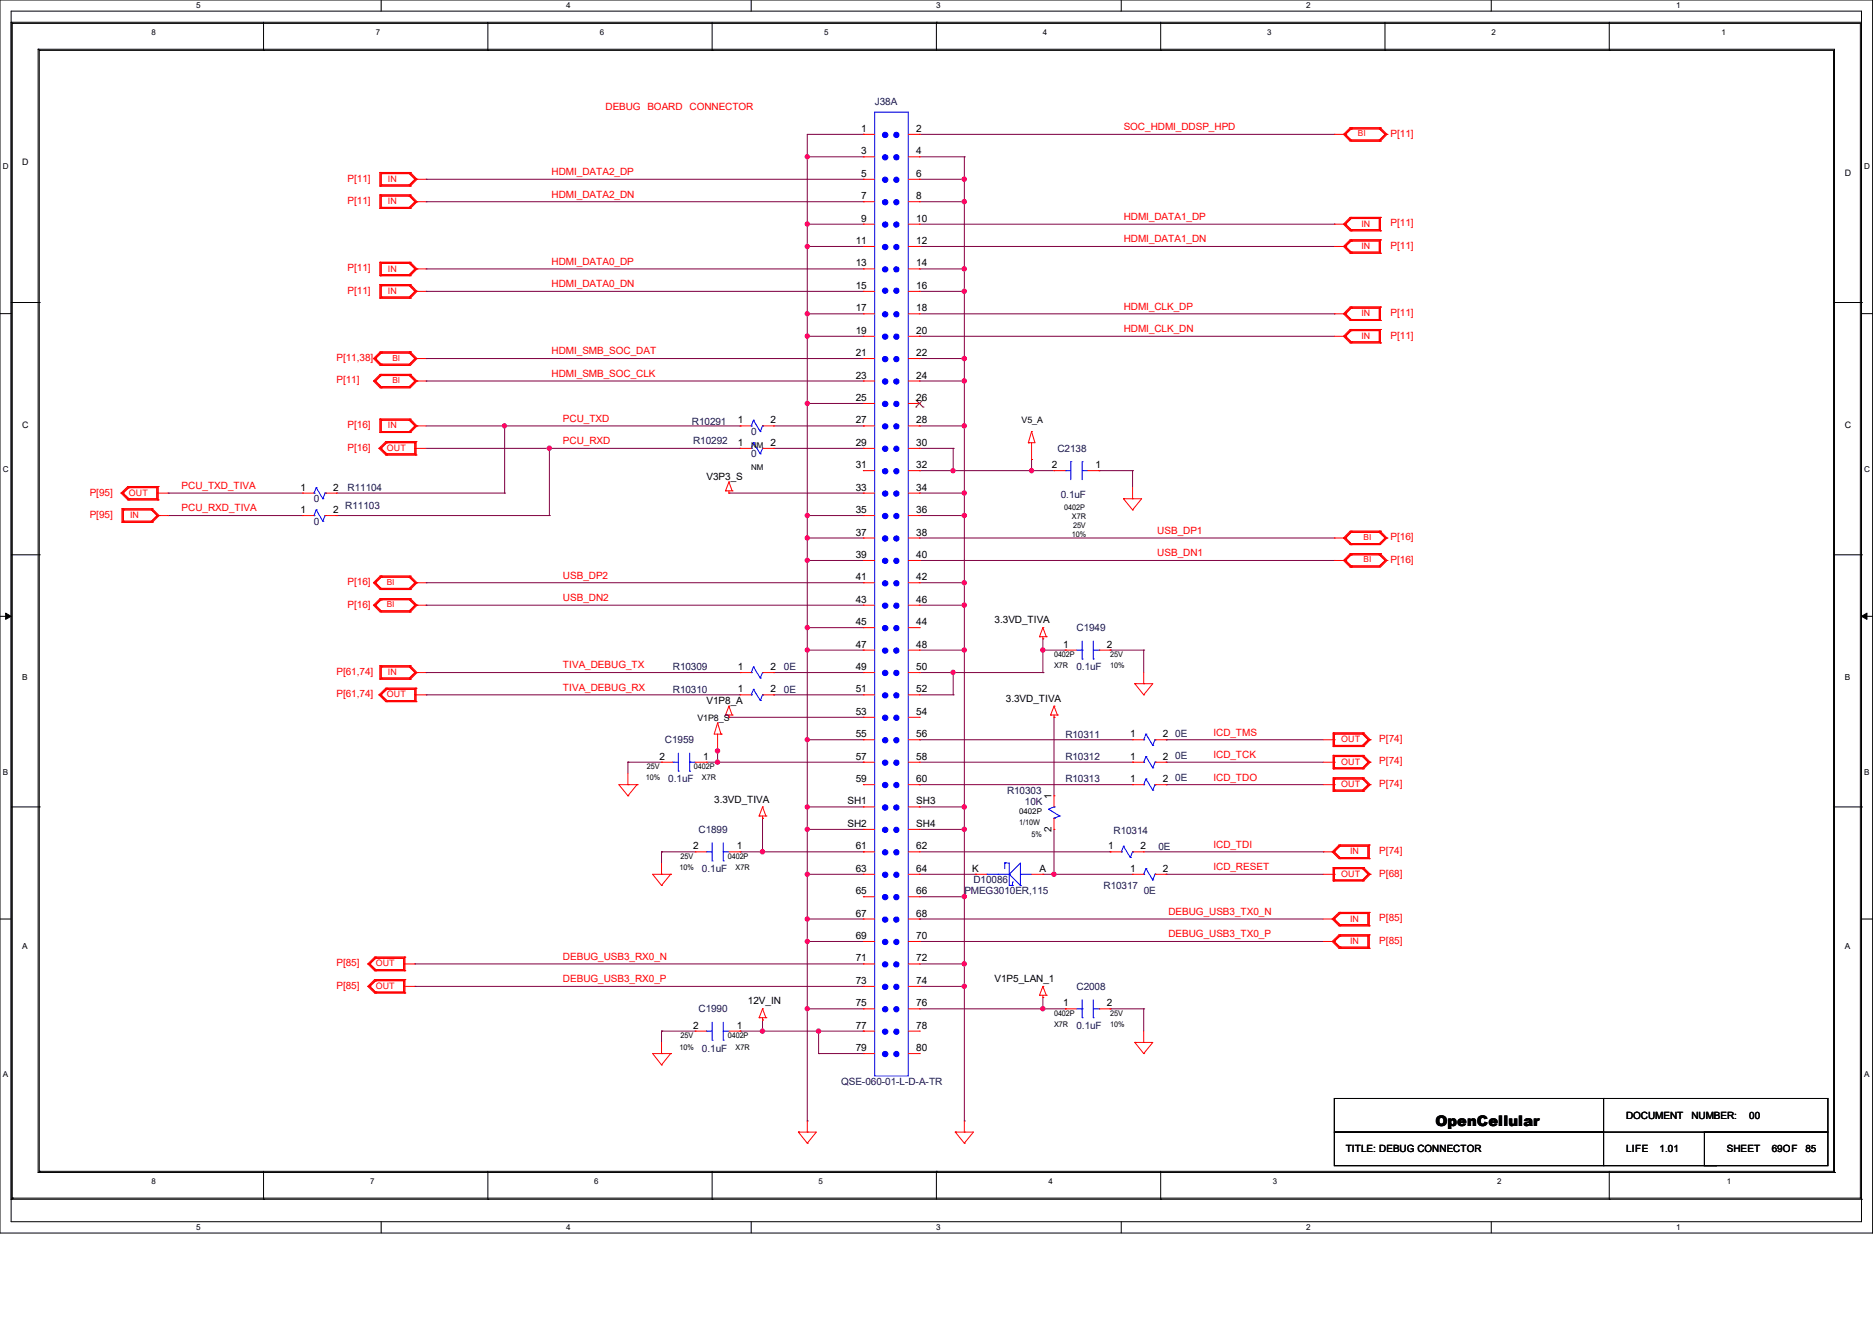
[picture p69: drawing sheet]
<svg xmlns="http://www.w3.org/2000/svg" width="420mm" height="297mm" viewBox="0 0 420 297" stroke-linecap="round" stroke-linejoin="round" font-family="sans-serif">
<defs><g id="words">
<text font-size="3.3" x="321.9" y="252.5">OpenCellular</text>
<g font-size="2.2" fill="#000080">
<text x="196.1" y="23.6">J38A</text>
<text x="155.2" y="95.3">R10291</text>
<text x="155.4" y="99.6">R10292</text>
<text x="168.4" y="97.6">0</text>
<text x="237.1" y="101.3">C2138</text>
<text x="168.4" y="102.6">0</text>
<text x="70.4" y="112.6">0</text>
<text x="77.9" y="110.2">R11104</text>
<text x="237.9" y="111.6">0.1uF</text>
<text x="70.4" y="117.7">0</text>
<text x="77.4" y="114.2">R11103</text>
<text x="241.4" y="141.6">C1949</text>
<text x="150.9" y="150.4">R10309</text>
<text x="150.9" y="155.4">R10310</text>
<text x="175.8" y="150.4">0E</text>
<text x="175.8" y="155.4">0E</text>
<text x="241.4" y="150.4">0.1uF</text>
<text x="149.1" y="166.7">C1959</text>
<text x="238.9" y="165.5">R10311</text>
<text x="263.5" y="165.2">0E</text>
<text x="238.9" y="170.5">R10312</text>
<text x="263.5" y="170.2">0E</text>
<text x="149.9" y="175.5">0.1uF</text>
<text x="225.8" y="178.1">R10303</text>
<text x="238.9" y="175.5">R10313</text>
<text x="263.5" y="175.3">0E</text>
<text x="229.8" y="180.6">10K</text>
<text x="156.6" y="186.9">C1899</text>
<text x="249.7" y="187.1">R10314</text>
<text x="259.8" y="190.6">0E</text>
<text x="157.4" y="195.6">0.1uF</text>
<text x="216.2" y="200.7">PMEG3010ER,115</text>
<text x="218.3" y="198.2">D10086</text>
<text x="247.4" y="199.4">R10317</text>
<text x="256.5" y="200.7">0E</text>
<text x="156.6" y="227.1">C1990</text>
<text x="241.4" y="222">C2008</text>
<text x="241.4" y="230.8">0.1uF</text>
<text x="157.4" y="235.9">0.1uF</text>
<text x="188.6" y="243.4">QSE-060-01-L-D-A-TR</text>
</g>
<g font-size="2.2" fill="#f00">
<text x="135.8" y="24.6">DEBUG BOARD CONNECTOR</text>
<text x="252" y="29.2">SOC_HDMI_DDSP_HPD</text>
<text x="311.8" y="30.7">P[11]</text>
<text x="77.9" y="40.7">P[11]</text>
<text x="123.7" y="39.3">HDMI_DATA2_DP</text>
<text x="77.9" y="45.8">P[11]</text>
<text x="123.7" y="44.3">HDMI_DATA2_DN</text>
<text x="252" y="49.4">HDMI_DATA1_DP</text>
<text x="311.8" y="50.8">P[11]</text>
<text x="123.7" y="59.4">HDMI_DATA0_DP</text>
<text x="252" y="54.4">HDMI_DATA1_DN</text>
<text x="311.8" y="55.8">P[11]</text>
<text x="77.9" y="60.9">P[11]</text>
<text x="77.9" y="65.9">P[11]</text>
<text x="123.7" y="64.4">HDMI_DATA0_DN</text>
<text x="252" y="69.5">HDMI_CLK_DP</text>
<text x="311.8" y="70.9">P[11]</text>
<text x="252" y="74.5">HDMI_CLK_DN</text>
<text x="311.8" y="75.9">P[11]</text>
<text x="75.4" y="81">P[11,38]</text>
<text x="123.7" y="79.5">HDMI_SMB_SOC_DAT</text>
<text x="75.4" y="86">P[11]</text>
<text x="123.7" y="84.5">HDMI_SMB_SOC_CLK</text>
<text x="126.2" y="94.6">PCU_TXD</text>
<text x="77.9" y="101.1">P[16]</text>
<text x="77.9" y="96.1">P[16]</text>
<text x="126.2" y="99.7">PCU_RXD</text>
<text x="20.1" y="111.2">P[95]</text>
<text x="40.7" y="109.7">PCU_TXD_TIVA</text>
<text x="20.1" y="116.2">P[95]</text>
<text x="40.7" y="114.7">PCU_RXD_TIVA</text>
<text x="259.5" y="119.8">USB_DP1</text>
<text x="259.5" y="124.8">USB_DN1</text>
<text x="311.8" y="121.2">P[16]</text>
<text x="77.9" y="131.3">P[16]</text>
<text x="126.2" y="129.8">USB_DP2</text>
<text x="311.8" y="126.2">P[16]</text>
<text x="77.9" y="136.3">P[16]</text>
<text x="126.2" y="134.8">USB_DN2</text>
<text x="126.2" y="149.9">TIVA_DEBUG_TX</text>
<text x="75.4" y="151.4">P[61,74]</text>
<text x="126.2" y="154.9">TIVA_DEBUG_RX</text>
<text x="75.4" y="156.4">P[61,74]</text>
<text x="272.1" y="165">ICD_TMS</text>
<text x="309.3" y="166.5">P[74]</text>
<text x="272.1" y="170.1">ICD_TCK</text>
<text x="309.3" y="171.5">P[74]</text>
<text x="272.1" y="175.1">ICD_TDO</text>
<text x="309.3" y="176.5">P[74]</text>
<text x="272.1" y="190.2">ICD_TDI</text>
<text x="309.3" y="191.6">P[74]</text>
<text x="272.1" y="195.2">ICD_RESET</text>
<text x="309.3" y="196.6">P[68]</text>
<text x="262" y="205.2">DEBUG_USB3_TX0_N</text>
<text x="309.3" y="206.7">P[85]</text>
<text x="126.2" y="215.3">DEBUG_USB3_RX0_N</text>
<text x="262" y="210.3">DEBUG_USB3_TX0_P</text>
<text x="309.3" y="211.8">P[85]</text>
<text x="75.4" y="216.7">P[85]</text>
<text x="75.4" y="221.8">P[85]</text>
<text x="126.2" y="220.3">DEBUG_USB3_RX0_P</text>
</g>
<g font-size="2.2">
<text x="193.1" y="29.6">1</text>
<text x="205.4" y="29.6">2</text>
<text x="193.1" y="34.6">3</text>
<text x="205.4" y="34.6">4</text>
<text x="193.1" y="39.7">5</text>
<text x="205.4" y="39.7">6</text>
<text x="193.1" y="44.7">7</text>
<text x="205.4" y="44.7">8</text>
<text x="193.1" y="49.7">9</text>
<text x="205.4" y="49.7">10</text>
<text x="191.9" y="54.7">11</text>
<text x="191.9" y="59.8">13</text>
<text x="205.4" y="54.7">12</text>
<text x="205.4" y="59.8">14</text>
<text x="191.9" y="64.8">15</text>
<text x="205.4" y="64.8">16</text>
<text x="191.9" y="69.9">17</text>
<text x="205.4" y="69.9">18</text>
<text x="191.9" y="74.9">19</text>
<text x="205.4" y="74.9">20</text>
<text x="191.9" y="79.9">21</text>
<text x="205.4" y="79.9">22</text>
<text x="191.9" y="84.9">23</text>
<text x="191.9" y="90">25</text>
<text x="205.4" y="84.9">24</text>
<text x="205.4" y="90">26</text>
<text x="165.4" y="95">1</text>
<text x="172.8" y="95">2</text>
<text x="191.9" y="95">27</text>
<text x="205.4" y="95">28</text>
<text x="165.4" y="100">1</text>
<text x="172.8" y="100">2</text>
<text x="191.9" y="100">29</text>
<text x="205.4" y="100">30</text>
<text x="158.4" y="107.6">V3P3_S</text>
<text x="191.9" y="105">31</text>
<text x="205.4" y="105">32</text>
<text x="235.9" y="105">2</text>
<text x="245.7" y="105">1</text>
<text x="67.4" y="110.1">1</text>
<text x="74.7" y="110.1">2</text>
<text x="191.9" y="110.1">33</text>
<text x="205.4" y="110.1">34</text>
<text x="67.4" y="115.1">1</text>
<text x="74.7" y="115.1">2</text>
<text x="191.9" y="115.1">35</text>
<text x="205.4" y="115.1">36</text>
<text x="191.9" y="120.1">37</text>
<text x="191.9" y="125.2">39</text>
<text x="205.4" y="120.1">38</text>
<text x="205.4" y="125.2">40</text>
<text x="191.9" y="130.2">41</text>
<text x="205.4" y="130.2">42</text>
<text x="191.9" y="135.2">43</text>
<text x="205.4" y="135.2">46</text>
<text x="191.9" y="140.3">45</text>
<text x="205.4" y="140.3">44</text>
<text x="223" y="139.8">3.3VD_TIVA</text>
<text x="191.9" y="145.3">47</text>
<text x="205.4" y="145.3">48</text>
<text x="238.4" y="145.3">1</text>
<text x="248.2" y="145.3">2</text>
<text x="165.4" y="150.3">1</text>
<text x="165.4" y="155.3">1</text>
<text x="172.8" y="150.3">2</text>
<text x="172.8" y="155.3">2</text>
<text x="191.9" y="150.3">49</text>
<text x="191.9" y="155.3">51</text>
<text x="205.4" y="150.3">50</text>
<text x="205.4" y="155.3">52</text>
<text x="158.4" y="157.9">V1P8_A</text>
<text x="191.9" y="160.4">53</text>
<text x="205.4" y="160.4">54</text>
<text x="225.6" y="157.4">3.3VD_TIVA</text>
<text x="191.9" y="165.4">55</text>
<text x="205.4" y="165.4">56</text>
<text x="253.4" y="165.4">1</text>
<text x="260.8" y="165.4">2</text>
<text x="147.9" y="170.4">2</text>
<text x="157.6" y="170.4">1</text>
<text x="191.9" y="170.4">57</text>
<text x="205.4" y="170.4">58</text>
<text x="253.4" y="170.4">1</text>
<text x="260.8" y="170.4">2</text>
<text x="191.9" y="175.5">59</text>
<text x="205.4" y="175.5">60</text>
<text x="235.8" y="179.2" transform="rotate(-90 235.8 179.2)">1</text>
<text x="253.4" y="175.5">1</text>
<text x="260.8" y="175.5">2</text>
<text x="160.1" y="180">3.3VD_TIVA</text>
<text x="190" y="180.5">SH1</text>
<text x="190" y="185.5">SH2</text>
<text x="205.4" y="180.5">SH3</text>
<text x="205.4" y="185.5">SH4</text>
<text x="155.4" y="190.5">2</text>
<text x="165.2" y="190.5">1</text>
<text x="191.9" y="190.5">61</text>
<text x="205.4" y="190.5">62</text>
<text x="235.8" y="186.6" transform="rotate(-90 235.8 186.6)">2</text>
<text x="248.5" y="190.5">1</text>
<text x="255.7" y="190.5">2</text>
<text x="191.9" y="195.6">63</text>
<text x="205.4" y="195.6">64</text>
<text x="218" y="195.6">K</text>
<text x="233.1" y="195.6">A</text>
<text x="253.4" y="195.6">1</text>
<text x="260.8" y="195.6">2</text>
<text x="191.9" y="200.6">65</text>
<text x="205.4" y="200.6">66</text>
<text x="191.9" y="205.6">67</text>
<text x="205.4" y="205.6">68</text>
<text x="191.9" y="210.7">69</text>
<text x="191.9" y="215.7">71</text>
<text x="205.4" y="210.7">70</text>
<text x="205.4" y="215.7">72</text>
<text x="191.9" y="220.7">73</text>
<text x="205.4" y="220.7">74</text>
<text x="223" y="220.3">V1P5_LAN_1</text>
<text x="167.7" y="225.3">12V_IN</text>
<text x="191.9" y="225.8">75</text>
<text x="205.4" y="225.8">76</text>
<text x="238.4" y="225.8">1</text>
<text x="248.2" y="225.8">2</text>
<text x="155.4" y="230.8">2</text>
<text x="165.2" y="230.8">1</text>
<text x="191.9" y="230.8">77</text>
<text x="205.4" y="230.8">78</text>
<text x="191.9" y="235.8">79</text>
<text x="205.4" y="235.8">80</text>
<text x="364.6" y="251">DOCUMENT</text>
<text x="379.3" y="251">NUMBER:</text>
<text x="392.3" y="251">00</text>
<text x="301.8" y="258.5">TITLE: DEBUG CONNECTOR</text>
<text x="364.6" y="258.5">LIFE</text>
<text x="372.1" y="258.5">1.01</text>
<text x="387.2" y="258.5">SHEET</text>
<text x="397.3" y="258.5">69OF</text>
<text x="404.8" y="258.5">85</text>
</g>
<g font-size="2">
<text x="5" y="37">D</text>
<text x="413.6" y="39.5">D</text>
<text x="229.1" y="94.8">V5_A</text>
<text x="5" y="96.1">C</text>
<text x="413.6" y="96.1">C</text>
<text x="156.4" y="161.7">V1P8_S</text>
</g>
<g font-size="2" fill="#f00">
<text x="87" y="40.8">IN</text>
<text x="87" y="45.8">IN</text>
<text x="305.3" y="50.8">IN</text>
<text x="305.3" y="55.9">IN</text>
<text x="87" y="60.9">IN</text>
<text x="87" y="65.9">IN</text>
<text x="305.3" y="71">IN</text>
<text x="305.3" y="76">IN</text>
<text x="86.7" y="101.1">OUT</text>
<text x="87" y="96.1">IN</text>
<text x="28.9" y="111.2">OUT</text>
<text x="29.2" y="116.2">IN</text>
<text x="87" y="151.4">IN</text>
<text x="86.7" y="156.5">OUT</text>
<text x="300.7" y="166.5">OUT</text>
<text x="300.7" y="171.5">OUT</text>
<text x="300.7" y="176.6">OUT</text>
<text x="302.7" y="191.6">IN</text>
<text x="300.7" y="196.7">OUT</text>
<text x="302.7" y="206.8">IN</text>
<text x="302.7" y="211.8">IN</text>
<text x="84.2" y="216.8">OUT</text>
<text x="84.2" y="221.8">OUT</text>
</g>
<g font-size="1.9" fill="#f00">
<text x="304.5" y="30.6">BI</text>
<text x="88" y="80.9">BI</text>
<text x="88" y="85.9">BI</text>
<text x="305.8" y="121.1">BI</text>
<text x="86.7" y="131.2">BI</text>
<text x="305.8" y="126.2">BI</text>
<text x="86.7" y="136.2">BI</text>
</g>
<g font-size="1.9">
<text x="5" y="152.6">B</text>
<text x="413.6" y="152.6">B</text>
<text x="5" y="212.9">A</text>
<text x="413.6" y="212.9">A</text>
</g>
<g font-size="1.8">
<text x="44" y="1.9">5</text>
<text x="127" y="1.9">4</text>
<text x="209.9" y="1.9">3</text>
<text x="292.9" y="1.9">2</text>
<text x="375.9" y="1.9">1</text>
<text x="34" y="7.9">8</text>
<text x="84.2" y="7.9">7</text>
<text x="134.5" y="7.9">6</text>
<text x="184.8" y="7.9">5</text>
<text x="233.8" y="7.9">4</text>
<text x="284.1" y="7.9">3</text>
<text x="334.4" y="7.9">2</text>
<text x="386" y="7.9">1</text>
<text x=".6" y="38">D</text>
<text x="418" y="38">D</text>
<text x="168.4" y="100.4">NM</text>
<text x=".6" y="105.9">C</text>
<text x="168.4" y="105.5">NM</text>
<text x="418" y="105.9">C</text>
<text x=".6" y="173.8">B</text>
<text x="418" y="173.8">B</text>
<text x="228.6" y="182.6">0402P</text>
<text x=".6" y="241.7">A</text>
<text x="418" y="241.7">A</text>
<text x="34" y="265.6">8</text>
<text x="83" y="265.6">7</text>
<text x="133.3" y="265.6">6</text>
<text x="183.6" y="265.6">5</text>
<text x="235.1" y="265.6">4</text>
<text x="285.4" y="265.6">3</text>
<text x="335.7" y="265.6">2</text>
<text x="387.2" y="265.6">1</text>
<text x="44" y="275.9">5</text>
<text x="127" y="275.9">4</text>
<text x="209.9" y="275.9">3</text>
<text x="292.9" y="275.9">2</text>
<text x="375.9" y="275.9">1</text>
</g>
<g font-size="1.7">
<text x="238.6" y="114.5">0402P</text>
<text x="240.4" y="116.5">X7R</text>
<text x="240.6" y="118.5">25V</text>
<text x="240.4" y="120.5">10%</text>
<text x="236.3" y="147.4">0402P</text>
<text x="236.3" y="149.9">X7R</text>
<text x="248.9" y="147.4">25V</text>
<text x="248.9" y="149.9">10%</text>
<text x="145.1" y="172.6">25V</text>
<text x="155.6" y="172.6">0402P</text>
<text x="144.8" y="175.1">10%</text>
<text x="157.4" y="175.1">X7R</text>
<text x="228.6" y="185.2">1/10W</text>
<text x="231.3" y="187.7">5%</text>
<text x="152.4" y="195.2">10%</text>
<text x="152.6" y="192.7">25V</text>
<text x="163.2" y="192.7">0402P</text>
<text x="164.9" y="195.2">X7R</text>
<text x="236.3" y="227.9">0402P</text>
<text x="248.9" y="227.9">25V</text>
<text x="152.6" y="232.9">25V</text>
<text x="163.2" y="232.9">0402P</text>
<text x="236.3" y="230.4">X7R</text>
<text x="248.9" y="230.4">10%</text>
<text x="152.4" y="235.5">10%</text>
<text x="164.9" y="235.5">X7R</text>
</g>
</g></defs>
<path d="M0 0h419.9v276.6h-419.9zM2.5 2.5h414.9v271.6h-414.9z" fill="none" stroke="#000" stroke-width=".22"/>
<g fill="#fff">
<path d="M44 .3h1v1.9h-1z"/>
<path d="M44 274.3h1v2h-1z"/>
</g>
<path d="M85.5 0v2.5M85.5 274.1v2.5" fill="none" stroke="#000" stroke-width=".22"/>
<g fill="#fff">
<path d="M127 .3h.9v1.9h-.9z"/>
<path d="M127 274.3h.9v2h-.9z"/>
</g>
<path d="M168.4 0v2.5M168.4 274.1v2.5" fill="none" stroke="#000" stroke-width=".22"/>
<g fill="#fff">
<path d="M209.9 .3h1v1.9h-1z"/>
<path d="M209.9 274.3h1v2h-1z"/>
</g>
<path d="M251.4 0v2.5M251.4 274.1v2.5" fill="none" stroke="#000" stroke-width=".22"/>
<g fill="#fff">
<path d="M292.9 .3h1v1.9h-1z"/>
<path d="M292.9 274.3h1v2h-1z"/>
</g>
<path d="M334.4 0v2.5M334.4 274.1v2.5" fill="none" stroke="#000" stroke-width=".22"/>
<g fill="#fff">
<path d="M375.9 .3h1v1.9h-1z"/>
<path d="M375.9 274.3h1v2h-1z"/>
<path d="M.6 36.4h1.3v2h-1.3z"/>
<path d="M418 36.4h1.3v2h-1.3z"/>
<path d="M.6 104.3h1.3v2h-1.3z"/>
<path d="M418 104.3h1.3v2h-1.3z"/>
</g>
<path d="M0 70.4h2.5M417.4 70.4h2.5" fill="none" stroke="#000" stroke-width=".22"/>
<g fill="#fff">
<path d="M.6 172.2h1.2v2h-1.2z"/>
<path d="M418 172.2h1.2v2h-1.2z"/>
</g>
<path d="M0 138.3h2.5M417.4 138.3h2.5" fill="none" stroke="#000" stroke-width=".22"/>
<path d="M1.3 137.5l1.2 .8-1.2 .6zM417.4 138.3l1.2-.8v1.4z" fill="#000" stroke="#000" stroke-width=".22"/>
<g fill="#fff">
<path d="M.6 240.1h1.2v2h-1.2z"/>
<path d="M418 240.1h1.2v2h-1.2z"/>
</g>
<g fill="none" stroke="#000" stroke-width=".22">
<path d="M2.5 5h.1M2.5 5h414.9v264M2.5 5v264M2.8 5.2h.1M2.8 5.2v263.6M2.8 5.2h414.4v263.6M8.6 11h.1M8.6 11v252M8.6 11h402.8v252M8.8 11.3h.1M8.8 11.3h402.3v251.5M8.8 11.3v251.5"/>
<path d="M59.1 11.3h.1M59.1 5v6.3M109.4 11.3h.1M109.4 5v6.3M159.7 11.3h.1M159.7 5v6.3M210 5h.1M210 5v6.3M260.3 11.3h.1M260.3 5v6.3M310.6 11.3h.1M310.6 5v6.3"/>
<path d="M360.8 11.3h.1M360.8 5v6.3M2.5 67.9h6.3M8.8 67.9h.1M411.1 67.9h6.3M417.4 67.9h.1M2.5 124.5h6.3M8.8 124.5h.1M411.1 124.5h6.3M417.4 124.5h.1M2.5 181h6.3M8.8 181h.1"/>
<path d="M411.1 181h6.3M417.4 181h.1M0 206.2h2.5M417.4 206.2h2.5M299.2 246.4h110.7v7.6h-110.7zM299.2 254h60.4v7.5h-60.4zM359.6 246.4h.1M359.6 246.4v7.6M382.2 254h27.7v7.5h-27.7zM2.5 269h.1M2.5 269h414.9M2.8 268.8h.1"/>
<path d="M2.8 268.8h414.4M8.6 263h.1M8.6 263h402.8M8.8 262.8h.1M8.8 262.8h402.3M59.1 269h.1M59.1 262.8v6.2M109.4 269h.1M109.4 262.8v6.2M159.7 269h.1M159.7 262.8v6.2M210 262.8h.1"/>
<path d="M210 262.8v6.2M260.3 269h.1M260.3 262.8v6.2M359.6 261.5h25.1M360.8 269h.1M360.8 262.8v6.2M384.7 261.5h.1M411.1 262.8h.1M411.4 263h.1M417.2 268.8h.1M417.4 269h.1"/>
</g>
<g fill="none" stroke="#800040" stroke-width=".22">
<path d="M181 35.2h.1M181 35.2h12.6M193.6 30.1h.1M193.6 30.1h-12.6v221.4M206.2 30.1h93M206.2 35.2h10M216.2 35.2h.1M216.2 35.2v216.3M299.2 30.1h.1M95.5 40.2h.1M95.5 45.3h.1M95.5 40.2h98.1"/>
<path d="M95.5 45.3h98.1M181 50.3h.1M181 55.3h.1M181 50.3h12.6M181 55.3h12.6M206.2 55.3h.1M206.2 50.3h93M206.2 55.3h93M206.2 40.2h10M206.2 45.3h10M216.2 40.2h.1M216.2 45.3h.1"/>
<path d="M299.2 50.3h.1M95.5 60.3h.1M95.5 65.4h.1M95.5 60.3h98.1M95.5 65.4h98.1M181 70.4h.1M181 75.4h.1M181 70.4h12.6M181 75.4h12.6M206.2 75.4h.1M206.2 70.4h93M206.2 75.4h93"/>
<path d="M206.2 60.3h10M206.2 65.4h10M216.2 60.3h.1M216.2 65.4h.1M299.2 70.4h.1M95.5 80.4h.1M95.5 85.5h.1M95.5 80.4h98.1M95.5 85.5h98.1M95.5 95.5h70.4M113.2 95.5h.1M113.2 95.5v15.1"/>
<path d="M165.9 95.5h.1M173.5 95.5h20.1M181 90.5h.1M181 90.5h12.6M193.6 95.5h.1M206.2 80.4h10M206.2 85.5h10M206.2 95.5h10M216.2 80.4h.1M216.2 85.5h.1M216.2 95.5h.1M37.7 110.6h.1"/>
<path d="M37.7 115.7h.1M37.7 115.7h30.2M37.7 110.6h30.2M75.4 115.7h47.8M75.4 110.6h37.8M95.5 100.6h70.4M113.2 110.6h.1M123.2 100.6h.1M123.2 115.7h.1M123.2 100.6v15.1M163.4 110.6h.1M163.4 110.6h30.2"/>
<path d="M165.9 100.6h.1M173.5 100.6h20.1M181 115.7h.1M181 115.7h12.6M193.6 100.6h.1M206.2 100.6h.1M206.2 105.6h.1M206.2 115.7h10M206.2 110.6h10M206.2 100.6h7.5M206.2 105.6h30.1M213.7 105.6h.1"/>
<path d="M213.7 100.6h.1M213.7 100.6v5M216.2 110.6h.1M216.2 115.7h.1M231.3 103.1h.1M231.3 105.6h.1M231.3 103.1v2.5M246.4 105.6h.1M246.4 105.6h7.6M254 105.6h.1M254 105.6v3.8M95.5 130.7h.1"/>
<path d="M95.5 135.8h.1M95.5 130.7h98.1M95.5 135.8h98.1M181 120.7h.1M181 125.7h.1M181 120.7h12.6M181 125.7h12.6M206.2 120.7h93M206.2 125.7h93M206.2 130.7h10M206.2 135.8h10M216.2 135.8h.1"/>
<path d="M216.2 130.7h.1M299.2 120.7h.1M299.2 125.7h.1M95.5 150.9h.1M95.5 155.9h.1M95.5 150.9h70.4M95.5 155.9h70.4M173.5 150.9h.1M173.5 155.9h.1M173.5 150.9h20.1M173.5 155.9h20.1M181 140.8h.1"/>
<path d="M181 145.8h.1M181 140.8h12.6M181 145.8h12.6M206.2 145.8h10M206.2 150.9h27.6M206.2 155.9h7.5M213.7 150.9h.1M213.7 155.9h.1M213.7 150.9v5M216.2 145.8h.1M233.8 145.8h.1M233.8 150.9h.1"/>
<path d="M233.8 145.8h5.1M233.8 143.3v7.6M248.9 145.8h.1M248.9 145.8h7.6M256.5 145.8h.1M256.5 145.8v5.1M140.8 171h.1M140.8 171h7.5M140.8 171v2.5M158.4 171h35.2M160.9 171h.1M160.9 168.4h.1"/>
<path d="M160.9 168v3M163.4 160.9h.1M163.4 160.9h30.2M181 165.9h.1M181 165.9h12.6M193.6 171h.1M206.2 165.9h.1M206.2 176h.1M206.2 165.9h47.8M206.2 171h47.8M206.2 176h47.8M236.3 160.9h.1"/>
<path d="M236.3 160.9v17.6M254 171h.1M261.5 165.9h.1M261.5 171h.1M261.5 176h.1M261.5 165.9h35.2M261.5 171h35.2M261.5 176h35.2M148.3 191.1h.1M148.3 191.1h7.6M148.3 191.1v2.5M165.9 191.1h.1"/>
<path d="M165.9 191.1h27.7M171 183.6h.1M171 183.6v7.5M181 181h.1M181 196.1h.1M181 186.1h.1M181 196.1h12.6M181 181h12.6M181 186.1h12.6M193.6 191.1h.1M206.2 191.1h42.7M206.2 196.1h12.5"/>
<path d="M206.2 181h10M206.2 186.1h10M216.2 186.1h.1M216.2 181h.1M218.7 196.1h.1M233.8 196.1h20.2M236.3 196.1h.1M236.3 186.1v10M248.9 191.1h.1M256.5 191.1h40.2M261.5 196.1h.1M261.5 196.1h35.2"/>
<path d="M296.7 191.1h.1M93 216.2h.1M93 216.2h100.6M181 206.2h.1M181 211.2h.1M181 211.2h12.6M181 206.2h12.6M206.2 211.2h.1M206.2 206.2h.1M206.2 211.2h90.5M206.2 201.2h10M206.2 216.2h10"/>
<path d="M206.2 206.2h90.5M216.2 201.2h.1M216.2 216.2h.1M93 221.3h.1M93 221.3h100.6M148.3 231.3h.1M148.3 231.3v2.5M148.3 231.3h7.6M165.9 231.3h.1M165.9 231.3h27.7M171 228.8h.1M171 228.8v2.5"/>
<path d="M181 226.3h.1M181 226.3h12.6M183.6 231.3h.1M183.6 236.3h.1M183.6 236.3h10M183.6 231.3v5M193.6 231.3h.1M206.2 226.3h32.7M206.2 221.3h10M216.2 221.3h.1M233.8 226.3h.1M233.8 223.8v2.5"/>
<path d="M238.9 226.3h.1M248.9 226.3h.1M248.9 226.3h7.6M256.5 226.3h.1M256.5 226.3v5M181 251.5h.1M216.2 251.5h.1"/>
</g>
<g fill="#f0f" stroke="#f0f" stroke-width=".22">
<circle cx="181" cy="226.3" r=".48"/>
<circle cx="181" cy="35.2" r=".48"/>
<circle cx="181" cy="50.2" r=".48"/>
<circle cx="181" cy="55.3" r=".48"/>
<circle cx="181" cy="70.4" r=".48"/>
<circle cx="181" cy="75.4" r=".48"/>
<circle cx="181" cy="90.5" r=".48"/>
<circle cx="181" cy="115.6" r=".48"/>
<circle cx="181" cy="120.7" r=".48"/>
<circle cx="181" cy="125.7" r=".48"/>
<circle cx="181" cy="140.8" r=".48"/>
<circle cx="181" cy="145.8" r=".48"/>
<circle cx="181" cy="165.9" r=".48"/>
<circle cx="181" cy="181" r=".48"/>
<circle cx="216.2" cy="40.2" r=".49"/>
<circle cx="216.2" cy="45.2" r=".49"/>
<circle cx="216.2" cy="60.3" r=".49"/>
<circle cx="216.2" cy="65.3" r=".49"/>
<circle cx="216.2" cy="80.4" r=".49"/>
<circle cx="216.2" cy="85.4" r=".49"/>
<circle cx="216.2" cy="95.5" r=".49"/>
<circle cx="216.2" cy="110.6" r=".49"/>
<circle cx="216.2" cy="115.6" r=".49"/>
<circle cx="216.2" cy="130.7" r=".49"/>
<circle cx="113.1" cy="95.5" r=".48"/>
<circle cx="123.2" cy="100.5" r=".49"/>
<circle cx="171" cy="191.1" r=".49"/>
<circle cx="213.7" cy="150.8" r=".48"/>
<circle cx="233.8" cy="145.8" r=".49"/>
<circle cx="160.9" cy="171" r=".49"/>
<circle cx="216.2" cy="201.1" r=".49"/>
<circle cx="216.2" cy="216.2" r=".49"/>
<circle cx="216.2" cy="221.3" r=".49"/>
<circle cx="181" cy="206.2" r=".48"/>
<circle cx="181" cy="211.2" r=".48"/>
<circle cx="171" cy="231.3" r=".49"/>
<circle cx="183.5" cy="231.3" r=".49"/>
<circle cx="236.3" cy="196.1" r=".49"/>
<circle cx="233.8" cy="226.3" r=".49"/>
<circle cx="160.9" cy="168.4" r=".49"/>
<circle cx="181" cy="186" r=".48"/>
<circle cx="181" cy="196.1" r=".48"/>
<circle cx="216.2" cy="186" r=".49"/>
<circle cx="216.2" cy="181" r=".49"/>
<circle cx="216.2" cy="135.7" r=".49"/>
<circle cx="216.2" cy="145.8" r=".49"/>
<circle cx="213.7" cy="105.6" r=".48"/>
<circle cx="231.3" cy="105.6" r=".48"/>
</g>
<g fill="none" stroke="#f00" stroke-width=".22">
<path d="M85.2 38.7h.1M85.2 38.7h6.8M85.2 38.7v3M85.5 38.9h.1M85.5 38.9h6.3M85.5 38.9v2.6M91.8 38.9h.1M91.8 38.7h.1M91.8 38.9l1.2 1.3M91.8 38.9l1.5 1.3M91.8 38.7l1.5 1.5M92 38.7h.1"/>
<path d="M92 38.7l1.5 1.5M193.6 30.1h.1M193.6 35.2h.1M193.6 30.1h2.5M193.6 35.2h2.5M203.7 30.1h2.5M203.7 35.2h2.5M206.2 30.1h.1M206.2 35.2h.1M299.2 30.1h2.6M301.2 30.1h.1M301.2 30.1l1.5 1.6h6.8"/>
<path d="M301.5 30.1h.1M301.5 30.1l1.5 1.3M301.5 30.1l1.5 1.6M301.8 30.1h.1M301.8 30.1l1.2 1.3M302.7 28.7h.1M302.7 28.7l-1.5 1.4M302.7 28.7h6.8M303 28.9h.1M303 28.7h.1M303 28.9l-1.2 1.2M303 28.9l-1.5 1.2"/>
<path d="M303 28.7l-1.5 1.4M303 31.4h6.3M303 28.9h6.3M309.3 31.7h.1M309.3 28.7h.1M309.3 31.4h.1M309.3 28.9h.1M309.3 28.7l1.5 1.4M309.3 28.9l1.5 1.2M309.3 28.9l1.3 1.2M309.5 31.7h.1M309.5 28.7h.1"/>
<path d="M309.5 28.7l1.5 1.4M310.6 30.1h.1M310.6 30.1l-1.3 1.3M310.8 30.1h.1M310.8 30.1l-1.5 1.6M310.8 30.1l-1.5 1.3M311 30.1h.1M311 30.1l-1.5 1.6M85.2 41.7h.1M85.2 43.7h.1M85.2 46.7h.1M85.2 58.8h.1"/>
<path d="M85.2 43.7v3M85.2 58.8v3M85.2 41.7h6.8M85.2 43.7h6.8M85.2 46.7h6.8M85.2 58.8h6.8M85.5 41.5h.1M85.5 44h.1M85.5 46.5h.1M85.5 59.1h.1M85.5 44v2.5M85.5 59.1v2.5"/>
<path d="M85.5 41.5h6.3M85.5 44h6.3M85.5 46.5h6.3M85.5 59.1h6.3M91.8 41.5h.1M91.8 41.7h.1M91.8 44h.1M91.8 46.5h.1M91.8 43.7h.1M91.8 46.7h.1M91.8 59.1h.1M91.8 58.8h.1"/>
<path d="M91.8 44l1.2 1.3M91.8 44l1.5 1.3M91.8 43.7l1.5 1.6M91.8 59.1l1.2 1.2M91.8 59.1l1.5 1.2M91.8 58.8l1.5 1.5M92 41.7h.1M92 43.7h.1M92 46.7h.1M92 58.8h.1M92 43.7l1.5 1.6M92 58.8l1.5 1.5"/>
<path d="M93 40.2h.1M93 45.3h.1M93 40.2h2.5M93 40.2l-1.2 1.3M93 45.3h2.5M93 45.3l-1.2 1.2M93.3 40.2h.1M93.3 45.3h.1M93.3 40.2l-1.5 1.5M93.3 40.2l-1.5 1.3M93.3 45.3l-1.5 1.4M93.3 45.3l-1.5 1.2"/>
<path d="M93.5 40.2h.1M93.5 45.3h.1M93.5 40.2l-1.5 1.5M93.5 45.3l-1.5 1.4M193.6 40.2h.1M193.6 45.3h.1M193.6 50.3h.1M193.6 55.3h.1M193.6 40.2h2.5M193.6 45.3h2.5M193.6 50.3h2.5M193.6 55.3h2.5"/>
<path d="M203.7 40.2h2.5M203.7 45.3h2.5M203.7 50.3h2.5M203.7 55.3h2.5M206.2 40.2h.1M206.2 45.3h.1M206.2 50.3h.1M206.2 55.3h.1M299.2 50.3h2.6M299.2 55.3h2.6M301.2 50.3h.1M301.2 55.3h.1"/>
<path d="M301.2 50.3l1.5 1.5M301.2 55.3l1.5 1.5M301.5 50.3h.1M301.5 55.3h.1M301.5 50.3l1.5 1.5M301.5 50.3l1.5 1.2M301.5 55.3l1.5 1.5M301.5 55.3l1.5 1.3M301.8 50.3h.1M301.8 55.3h.1M301.8 50.3l1.2 1.2M301.8 55.3l1.2 1.3"/>
<path d="M302.7 48.8h.1M302.7 51.8h.1M302.7 53.8h.1M302.7 56.8h.1M302.7 48.8h6.8M302.7 51.8h6.8M302.7 48.8l-1.5 1.5M302.7 53.8h6.8M302.7 56.8h6.8M302.7 53.8l-1.5 1.5M303 49h.1M303 51.5h.1"/>
<path d="M303 48.8h.1M303 51.8h.1M303 54.1h.1M303 56.6h.1M303 53.8h.1M303 56.8h.1M303 49l-1.2 1.3M303 49h6.3M303 49l-1.5 1.3M303 51.5h6.3M303 48.8l-1.5 1.5M303 54.1l-1.2 1.2"/>
<path d="M303 54.1h6.3M303 54.1l-1.5 1.2M303 56.6h6.3M303 53.8l-1.5 1.5M309.3 49h.1M309.3 51.5h.1M309.3 54.1h.1M309.3 56.6h.1M309.3 49v2.5M309.3 54.1v2.5M309.5 48.8h.1M309.5 51.8h.1"/>
<path d="M309.5 53.8h.1M309.5 56.8h.1M309.5 48.8v3M309.5 53.8v3M85.2 79h.1M85.2 61.8h.1M85.2 63.8h.1M85.2 66.9h.1M85.2 79h6.8M85.2 79l-1.5 1.4M85.2 63.8v3.1M85.2 61.8h6.8"/>
<path d="M85.2 63.8h6.8M85.2 66.9h6.8M85.5 79h.1M85.5 79.2h.1M85.5 61.6h.1M85.5 64.1h.1M85.5 66.6h.1M85.5 79l-1.5 1.4M85.5 79.2h6.3M85.5 79.2l-1.5 1.2M85.5 79.2l-1.3 1.2M85.5 64.1v2.5"/>
<path d="M85.5 61.6h6.3M85.5 64.1h6.3M85.5 66.6h6.3M91.8 79.2h.1M91.8 79h.1M91.8 61.6h.1M91.8 61.8h.1M91.8 64.1h.1M91.8 66.6h.1M91.8 63.8h.1M91.8 66.9h.1M91.8 79.2l1.2 1.2"/>
<path d="M91.8 79.2l1.5 1.2M91.8 79l1.5 1.4M91.8 64.1l1.2 1.3M91.8 64.1l1.5 1.3M91.8 63.8l1.5 1.6M92 79h.1M92 61.8h.1M92 63.8h.1M92 66.9h.1M92 79l1.5 1.4M92 63.8l1.5 1.6M93 60.3h.1"/>
<path d="M93 65.4h.1M93 60.3h2.5M93 60.3l-1.2 1.3M93 65.4h2.5M93 65.4l-1.2 1.2M93.3 60.3h.1M93.3 65.4h.1M93.3 60.3l-1.5 1.5M93.3 60.3l-1.5 1.3M93.3 65.4l-1.5 1.5M93.3 65.4l-1.5 1.2M93.5 60.3h.1"/>
<path d="M93.5 65.4h.1M93.5 60.3l-1.5 1.5M93.5 65.4l-1.5 1.5M193.6 60.3h.1M193.6 65.4h.1M193.6 70.4h.1M193.6 75.4h.1M193.6 60.3h2.5M193.6 65.4h2.5M193.6 70.4h2.5M193.6 75.4h2.5M203.7 60.3h2.5"/>
<path d="M203.7 65.4h2.5M203.7 70.4h2.5M203.7 75.4h2.5M206.2 60.3h.1M206.2 65.4h.1M206.2 75.4h.1M206.2 70.4h.1M299.2 70.4h2.6M299.2 75.4h2.6M301.2 70.4h.1M301.2 75.4h.1M301.2 70.4l1.5 1.5"/>
<path d="M301.2 75.4l1.5 1.5M301.5 70.4h.1M301.5 75.4h.1M301.5 70.4l1.5 1.5M301.5 70.4l1.5 1.3M301.5 75.4l1.5 1.5M301.5 75.4l1.5 1.3M301.8 70.4h.1M301.8 75.4h.1M301.8 70.4l1.2 1.3M301.8 75.4l1.2 1.3M302.7 68.9h.1"/>
<path d="M302.7 71.9h.1M302.7 73.9h.1M302.7 76.9h.1M302.7 68.9h6.8M302.7 71.9h6.8M302.7 68.9l-1.5 1.5M302.7 73.9h6.8M302.7 76.9h6.8M302.7 73.9l-1.5 1.5M303 69.1h.1M303 71.7h.1M303 68.9h.1"/>
<path d="M303 71.9h.1M303 74.2h.1M303 76.7h.1M303 73.9h.1M303 76.9h.1M303 69.1l-1.2 1.3M303 69.1h6.3M303 69.1l-1.5 1.3M303 71.7h6.3M303 68.9l-1.5 1.5M303 74.2l-1.2 1.2M303 74.2h6.3"/>
<path d="M303 74.2l-1.5 1.2M303 76.7h6.3M303 73.9l-1.5 1.5M309.3 69.1h.1M309.3 71.7h.1M309.3 74.2h.1M309.3 76.7h.1M309.3 69.1v2.6M309.3 74.2v2.5M309.5 68.9h.1M309.5 71.9h.1M309.5 73.9h.1"/>
<path d="M309.5 76.9h.1M309.5 68.9v3M309.5 73.9v3M83.7 80.4h.1M83.7 85.5h.1M83.7 80.4l1.5 1.6M83.7 85.5l1.5 1.5M84 80.4h.1M84 85.5h.1M84 80.4l1.5 1.6M84 80.4l1.5 1.3M84 85.5l1.5 1.5"/>
<path d="M84 85.5l1.5 1.2M84.2 80.4h.1M84.2 85.5h.1M84.2 80.4l1.3 1.3M84.2 85.5l1.3 1.2M85.2 82h.1M85.2 87h.1M85.2 84h.1M85.2 94h.1M85.2 97h.1M85.2 84h6.8M85.2 84l-1.5 1.5"/>
<path d="M85.2 94v3M85.2 94h6.8M85.2 97h6.8M85.5 82h.1M85.5 81.7h.1M85.5 87h.1M85.5 84h.1M85.5 86.7h.1M85.5 84.2h.1M85.5 94.3h.1M85.5 96.8h.1M85.5 81.7h6.3"/>
<path d="M85.5 84l-1.5 1.5M85.5 86.7h6.3M85.5 84.2h6.3M85.5 84.2l-1.5 1.3M85.5 84.2l-1.3 1.3M85.5 94.3v2.5M85.5 94.3h6.3M85.5 96.8h6.3M86.5 99.1h.1M86.5 99.1h6.8M86.5 99.1l-1.5 1.5M86.7 99.3h.1"/>
<path d="M86.7 99.1h.1M86.7 99.3h6.3M86.7 99.3l-1.2 1.3M86.7 99.3l-1.5 1.3M86.7 99.1l-1.5 1.5M91.8 84.2h.1M91.8 84h.1M91.8 94.3h.1M91.8 96.8h.1M91.8 94h.1M91.8 97h.1M91.8 84.2l1.2 1.3"/>
<path d="M91.8 84.2l1.5 1.3M91.8 84l1.5 1.5M91.8 94.3l1.2 1.2M91.8 94.3l1.5 1.2M91.8 94l1.5 1.5M92 84h.1M92 94h.1M92 97h.1M92 84l1.5 1.5M92 94l1.5 1.5M93 99.3h.1M93 80.4h.1"/>
<path d="M93 85.5h.1M93 95.5h.1M93 99.3v2.5M93 80.4l-1.2 1.3M93 80.4h2.5M93 85.5l-1.2 1.2M93 85.5h2.5M93 95.5h2.5M93 95.5l-1.2 1.3M93.3 99.1h.1M93.3 80.4h.1M93.3 85.5h.1"/>
<path d="M93.3 95.5h.1M93.3 99.1v3M93.3 80.4l-1.5 1.3M93.3 80.4l-1.5 1.6M93.3 85.5l-1.5 1.2M93.3 85.5l-1.5 1.5M93.3 95.5l-1.5 1.5M93.3 95.5l-1.5 1.3M93.5 80.4h.1M93.5 85.5h.1M93.5 95.5h.1M93.5 80.4l-1.5 1.6h-6.8"/>
<path d="M93.5 85.5l-1.5 1.5h-6.8M93.5 95.5l-1.5 1.5M165.9 95.5h.1M165.9 95.5h2.5M171 95.5h2.5M173.5 95.5h.1M193.6 80.4h.1M193.6 85.5h.1M193.6 90.5h.1M193.6 95.5h.1M193.6 80.4h2.5M193.6 85.5h2.5"/>
<path d="M193.6 95.5h2.5M193.6 90.5h2.5M203.7 80.4h2.5M203.7 85.5h2.5M203.7 95.5h2.5M203.7 90.5h2.5M206.2 80.4h.1M206.2 85.5h.1M206.2 90.5h.1M206.2 95.5h.1M230.6 99.3h.1M231.3 96.8h.1"/>
<path d="M231.3 99.3v3.8M231.3 96.8l-.7 2.5M231.3 96.8l.8 2.5h-1.5M27.1 110.6h.1M27.1 110.6l1.6 1.5M27.4 110.6h.1M27.4 114.1h.1M27.4 117.2h.1M27.4 110.6l1.5 1.5M27.4 110.6l1.5 1.3M27.4 114.1h6.8M27.4 114.1v3.1"/>
<path d="M27.4 117.2h6.8M27.6 110.6h.1M27.6 114.4h.1M27.6 116.9h.1M27.6 110.6l1.3 1.3M27.6 114.4h6.4M27.6 114.4v2.5M27.6 116.9h6.4M28.7 109.1h.1M28.7 112.1h.1M28.7 109.1h6.7M28.7 112.1h6.7"/>
<path d="M28.7 109.1l-1.6 1.5M28.9 109.4h.1M28.9 111.9h.1M28.9 109.1h.1M28.9 112.1h.1M28.9 111.9h6.3M28.9 109.4l-1.3 1.2M28.9 109.4h6.3M28.9 109.4l-1.5 1.2M28.9 109.1l-1.5 1.5M34 114.4h.1M34 116.9h.1"/>
<path d="M34 114.1h.1M34 117.2h.1M34 114.4l1.2 1.3M34 114.4l1.4 1.3M34 114.1l1.4 1.6M34.2 114.1h.1M34.2 117.2h.1M34.2 114.1l1.5 1.6M35.2 110.6h.1M35.2 109.4h.1M35.2 111.9h.1M35.2 115.7h.1"/>
<path d="M35.2 110.6h2.5M35.2 109.4v2.5M35.2 115.7h2.5M35.2 115.7l-1.2 1.2M35.4 109.1h.1M35.4 112.1h.1M35.4 115.7h.1M35.4 109.1v3M35.4 115.7l-1.4 1.5M35.4 115.7l-1.4 1.2M35.7 115.7h.1M35.7 115.7l-1.5 1.5"/>
<path d="M67.9 115.7h.1M67.9 110.6h.1M67.9 110.6h2.5M67.9 115.7h2.5M72.9 110.6h2.5M72.9 115.7h2.5M75.4 115.7h.1M75.4 110.6h.1M85 100.6h.1M85 100.6l1.5 1.5M85.2 100.6h.1M85.2 100.6l1.5 1.5"/>
<path d="M85.2 100.6l1.5 1.2M85.5 100.6h.1M85.5 100.6l1.2 1.2M86.5 102.1h.1M86.5 102.1h6.8M86.7 101.8h.1M86.7 102.1h.1M86.7 101.8h6.3M93 100.6h.1M93 101.8h.1M93 100.6h2.5M93.3 102.1h.1"/>
<path d="M162.7 110.1h.1M162.7 110.1h1.5M163.4 110.6h.1M163.4 108.1h.1M163.4 110.1v.5M163.4 108.1l-.7 2M163.4 108.1l.8 2M164.2 110.1h.1M165.9 100.6h.1M165.9 100.6h2.5M171 100.6h2.5M173.5 100.6h.1"/>
<path d="M193.6 100.6h.1M193.6 105.6h.1M193.6 110.6h.1M193.6 115.7h.1M193.6 100.6h2.5M193.6 110.6h2.5M193.6 115.7h2.5M193.6 105.6h2.5M203.7 100.6h2.5M203.7 110.6h2.5M203.7 115.7h2.5M203.7 105.6h2.5"/>
<path d="M206.2 100.6h.1M206.2 105.6h.1M206.2 110.6h.1M206.2 115.7h.1M231.3 103.1h.1M236.3 105.6h.1M236.3 105.6h2.6M243.9 105.6h2.5M246.4 105.6h.1M251.9 111.9h.1M251.9 111.9l2.1 2.5M251.9 111.9h4.1l-2 2.5"/>
<path d="M254 111.9h.1M254 114.4h.1M254 109.4v2.5M302.7 119.2h.1M302.7 119.2h6.8M302.7 119.2l-1.5 1.5M303 119.2h.1M303 119.4h.1M303 119.2l-1.5 1.5M303 119.4h6.3M303 119.4l-1.5 1.3M303 119.4l-1.2 1.3"/>
<path d="M309.3 119.4h.1M309.3 119.2h.1M309.3 119.4l1.3 1.3M309.3 119.4l1.5 1.3M309.3 119.2l1.5 1.5M309.5 119.2h.1M309.5 119.2l1.5 1.5M83.7 130.7h.1M83.7 135.8h.1M83.7 130.7l1.5 1.5h6.8M83.7 135.8l1.5 1.5h6.8M84 130.7h.1"/>
<path d="M84 135.8h.1M84 130.7l1.5 1.3M84 130.7l1.5 1.5M84 135.8l1.5 1.2M84 135.8l1.5 1.5M84.2 130.7h.1M84.2 135.8h.1M84.2 130.7l1.3 1.3M84.2 135.8l1.3 1.2M85.2 129.2h.1M85.2 134.3h.1M85.2 129.2l-1.5 1.5"/>
<path d="M85.2 129.2h6.8M85.2 134.3l-1.5 1.5M85.2 134.3h6.8M85.5 129.5h.1M85.5 129.2h.1M85.5 134.5h.1M85.5 134.3h.1M85.5 129.5l-1.3 1.2M85.5 129.5l-1.5 1.2M85.5 129.2l-1.5 1.5M85.5 132h6.3M85.5 129.5h6.3"/>
<path d="M85.5 134.5l-1.3 1.3M85.5 134.5l-1.5 1.3M85.5 134.3l-1.5 1.5M85.5 137h6.3M85.5 134.5h6.3M91.8 132.2h.1M91.8 129.2h.1M91.8 132h.1M91.8 129.5h.1M91.8 137.3h.1M91.8 134.3h.1M91.8 137h.1"/>
<path d="M91.8 134.5h.1M91.8 129.2l1.5 1.5M91.8 129.5l1.5 1.2M91.8 129.5l1.2 1.2M91.8 134.3l1.5 1.5M91.8 134.5l1.5 1.3M91.8 134.5l1.2 1.3M92 132.2h.1M92 129.2h.1M92 137.3h.1M92 134.3h.1M92 129.2l1.5 1.5"/>
<path d="M92 134.3l1.5 1.5M93 130.7h.1M93 135.8h.1M93 130.7l-1.2 1.3M93 130.7h2.5M93 135.8l-1.2 1.2M93 135.8h2.5M93.3 130.7h.1M93.3 135.8h.1M93.3 130.7l-1.5 1.5M93.3 130.7l-1.5 1.3M93.3 135.8l-1.5 1.5"/>
<path d="M93.3 135.8l-1.5 1.2M93.5 130.7h.1M93.5 135.8h.1M93.5 130.7l-1.5 1.5M93.5 135.8l-1.5 1.5M193.6 120.7h.1M193.6 125.7h.1M193.6 130.7h.1M193.6 135.8h.1M193.6 130.7h2.5M193.6 135.8h2.5M193.6 120.7h2.5"/>
<path d="M193.6 125.7h2.5M203.7 130.7h2.5M203.7 135.8h2.5M203.7 120.7h2.5M203.7 125.7h2.5M206.2 120.7h.1M206.2 125.7h.1M206.2 130.7h.1M206.2 135.8h.1M299.2 120.7h2.6M299.2 125.7h2.6M301.2 120.7h.1"/>
<path d="M301.2 125.7h.1M301.2 120.7l1.5 1.5M301.2 125.7l1.5 1.5M301.5 120.7h.1M301.5 125.7h.1M301.5 120.7l1.5 1.5M301.5 120.7l1.5 1.3M301.5 125.7l1.5 1.5M301.5 125.7l1.5 1.3M301.8 120.7h.1M301.8 125.7h.1M301.8 120.7l1.2 1.3"/>
<path d="M301.8 125.7l1.2 1.3M302.7 122.2h.1M302.7 127.2h.1M302.7 124.2h.1M302.7 124.2h6.8M302.7 124.2l-1.5 1.5M303 122.2h.1M303 122h.1M303 127.2h.1M303 124.2h.1M303 127h.1M303 124.5h.1"/>
<path d="M303 122h6.3M303 124.2l-1.5 1.5M303 127h6.3M303 124.5h6.3M303 124.5l-1.5 1.2M303 124.5l-1.2 1.2M309.3 124.5h.1M309.3 124.2h.1M309.3 124.5l1.3 1.2M309.3 124.5l1.5 1.2M309.3 124.2l1.5 1.5M309.5 124.2h.1"/>
<path d="M309.5 124.2l1.5 1.5M310.6 120.7h.1M310.6 125.7h.1M310.6 120.7l-1.3 1.3M310.6 125.7l-1.3 1.3M310.8 120.7h.1M310.8 125.7h.1M310.8 120.7l-1.5 1.3M310.8 120.7l-1.5 1.5M310.8 125.7l-1.5 1.3M310.8 125.7l-1.5 1.5M311 120.7h.1"/>
<path d="M311 125.7h.1M311 120.7l-1.5 1.5h-6.8M311 125.7l-1.5 1.5h-6.8M85 155.9h.1M85 155.9l1.5 1.5M85.2 155.9h.1M85.2 149.4h.1M85.2 152.4h.1M85.2 155.9l1.5 1.5M85.2 155.9l1.5 1.2M85.2 149.4v3M85.2 149.4h6.8"/>
<path d="M85.2 152.4h6.8M85.5 155.9h.1M85.5 149.6h.1M85.5 152.1h.1M85.5 155.9l1.2 1.2M85.5 149.6v2.5M85.5 149.6h6.3M85.5 152.1h6.3M86.5 154.4h.1M86.5 157.4h.1M86.5 154.4h6.8M86.5 157.4h6.8"/>
<path d="M86.5 154.4l-1.5 1.5M86.7 154.6h.1M86.7 157.1h.1M86.7 154.4h.1M86.7 157.4h.1M86.7 154.6l-1.2 1.3M86.7 154.6h6.3M86.7 157.1h6.3M86.7 154.6l-1.5 1.3M86.7 154.4l-1.5 1.5M91.8 149.6h.1M91.8 152.1h.1"/>
<path d="M91.8 149.4h.1M91.8 152.4h.1M91.8 149.6l1.2 1.3M91.8 149.6l1.5 1.3M91.8 149.4l1.5 1.5M92 149.4h.1M92 152.4h.1M92 149.4l1.5 1.5M93 155.9h.1M93 154.6h.1M93 157.1h.1M93 150.9h.1"/>
<path d="M93 154.6v2.5M93 155.9h2.5M93 150.9h2.5M93 150.9l-1.2 1.2M93.3 154.4h.1M93.3 157.4h.1M93.3 150.9h.1M93.3 154.4v3M93.3 150.9l-1.5 1.5M93.3 150.9l-1.5 1.2M93.5 150.9h.1M93.5 150.9l-1.5 1.5"/>
<path d="M163.4 158.4h.1M163.4 158.4l-.7 2M163.4 158.4l.8 2M165.9 150.9h.1M165.9 155.9h.1M165.9 155.9h2.5M165.9 150.9h2.5M171 155.9h2.5M171 150.9h2.5M173.5 150.9h.1M173.5 155.9h.1M193.6 140.8h.1"/>
<path d="M193.6 145.8h.1M193.6 150.9h.1M193.6 155.9h.1M193.6 155.9h2.5M193.6 150.9h2.5M193.6 145.8h2.5M193.6 140.8h2.5M203.7 155.9h2.5M203.7 150.9h2.5M203.7 145.8h2.5M203.7 140.8h2.5M206.2 140.8h.1"/>
<path d="M206.2 145.8h.1M206.2 150.9h.1M206.2 155.9h.1M233.1 142.8h.1M233.1 142.8h1.5M233.8 143.3h.1M233.8 140.8h.1M233.8 142.8v.5M233.8 140.8l.8 2M233.8 140.8l-.7 2M234.6 142.8h.1M236.3 158.4h.1"/>
<path d="M236.3 158.4l.8 2M236.3 158.4l-.7 2M238.9 145.8h.1M238.9 145.8h2.5M246.4 145.8h2.5M248.9 145.8h.1M254.5 153.4h.1M254.5 153.4l2 2.5M254.5 153.4h4l-2 2.5M256.5 153.4h.1M256.5 155.9h.1M256.5 150.9v2.5"/>
<path d="M140.8 176h.1M140.8 178.5h.1M140.8 173.5v2.5M142.8 176h.1M142.8 176l-2 2.5M142.8 176h-4l2 2.5M148.3 171h.1M148.3 171h2.6M155.9 171h2.5M158.4 171h.1M160.9 168.4h.1M160.9 162.2h.1"/>
<path d="M160.9 164.7v3.7M160.9 162.2l.8 2.5M160.9 162.2l-.8 2.5h1.6M161.7 164.7h.1M162.7 160.4h.1M162.7 160.4h1.5M163.4 160.9h.1M163.4 160.4v.5M164.2 160.4h.1M193.6 160.9h.1M193.6 165.9h.1M193.6 171h.1"/>
<path d="M193.6 176h.1M193.6 176h2.5M193.6 165.9h2.5M193.6 171h2.5M193.6 160.9h2.5M203.7 176h2.5M203.7 165.9h2.5M203.7 171h2.5M203.7 160.9h2.5M206.2 160.9h.1M206.2 165.9h.1M206.2 171h.1"/>
<path d="M206.2 176h.1M235.6 160.4h.1M235.6 160.4h1.5M236.3 160.9h.1M236.3 178.5h.1M236.3 160.4v.5M236.3 178.5v2.5M237.1 160.4h.1M254 176h.1M254 165.9h.1M254 171h.1M254 176h2.5"/>
<path d="M254 165.9h2.5M254 171h2.5M259 176h2.5M259 165.9h2.5M259 171h2.5M261.5 176h.1M261.5 165.9h.1M261.5 171h.1M296.7 176h2.5M296.7 165.9h2.5M296.7 171h2.5M299 164.4h.1"/>
<path d="M299 167.5h.1M299 169.5h.1M299 172.5h.1M299 174.5h.1M299 177.5h.1M299 164.4h6.8M299 164.4v3.1M299 169.5v3M299 174.5v3M299 167.5h6.8M299 169.5h6.8M299 172.5h6.8"/>
<path d="M299 174.5h6.8M299 177.5h6.8M299.2 165.9h.1M299.2 164.7h.1M299.2 167.2h.1M299.2 171h.1M299.2 169.7h.1M299.2 172.3h.1M299.2 176h.1M299.2 174.8h.1M299.2 177.2h.1M299.2 164.7h6.3"/>
<path d="M299.2 164.7v2.5M299.2 169.7v2.6M299.2 174.8v2.4M299.2 167.2h6.3M299.2 169.7h6.3M299.2 172.3h6.3M299.2 174.8h6.3M299.2 177.2h6.3M305.5 164.7h.1M305.5 167.2h.1M305.5 164.4h.1M305.5 167.5h.1"/>
<path d="M305.5 169.7h.1M305.5 172.3h.1M305.5 169.5h.1M305.5 172.5h.1M305.5 174.8h.1M305.5 177.2h.1M305.5 174.5h.1M305.5 177.5h.1M305.5 164.7l1.2 1.2M305.5 164.7l1.5 1.2M305.5 164.4l1.5 1.5M305.5 169.7l1.2 1.3"/>
<path d="M305.5 169.7l1.5 1.3M305.5 169.5l1.5 1.5M305.5 174.8l1.2 1.2M305.5 174.8l1.5 1.2M305.5 174.5l1.5 1.5M305.8 164.4h.1M305.8 167.5h.1M305.8 169.5h.1M305.8 172.5h.1M305.8 174.5h.1M305.8 177.5h.1M305.8 164.4l1.5 1.5"/>
<path d="M305.8 169.5l1.5 1.5M305.8 174.5l1.5 1.5M306.7 165.9h.1M306.7 171h.1M306.7 176h.1M306.7 165.9l-1.2 1.3M306.7 171l-1.2 1.3M306.7 176l-1.2 1.2M307 165.9h.1M307 171h.1M307 176h.1M307 165.9l-1.5 1.6"/>
<path d="M307 165.9l-1.5 1.3M307 171l-1.5 1.5M307 171l-1.5 1.3M307 176l-1.5 1.5M307 176l-1.5 1.2M307.3 165.9h.1M307.3 171h.1M307.3 176h.1M307.3 165.9l-1.5 1.6M307.3 171l-1.5 1.5M307.3 176l-1.5 1.5M148.3 196.1h.1"/>
<path d="M148.3 198.6h.1M148.3 193.6v2.5M150.4 196.1h.1M150.4 196.1l-2.1 2.5M150.4 196.1h-4.1l2 2.5M155.9 191.1h.1M155.9 191.1h2.5M163.4 191.1h2.5M165.9 191.1h.1M170.2 183h.1M170.2 183h1.5M171 183.6h.1"/>
<path d="M171 181h.1M171 183v.6M171 181l.7 2M171 181l-.8 2M171.7 183h.1M193.6 191.1h.1M193.6 196.1h.1M193.6 181h.1M193.6 186.1h.1M193.6 196.1h2.5M193.6 191.1h2.5M193.6 181h2.5"/>
<path d="M193.6 186.1h2.5M203.7 196.1h2.5M203.7 191.1h2.5M203.7 181h2.5M203.7 186.1h2.5M206.2 191.1h.1M206.2 196.1h.1M206.2 181h.1M206.2 186.1h.1M218.7 196.1h.1M218.7 196.1h2.6M231.3 196.1h2.5"/>
<path d="M233.8 196.1h.1M236.3 186.1h.1M236.3 183.6v2.5M248.9 191.1h.1M248.9 191.1h2.6M254 196.1h.1M254 196.1h2.5M254 191.1h2.5M256.5 191.1h.1M259 196.1h2.5M261.5 196.1h.1M296.7 196.1h2.5"/>
<path d="M296.7 191.1h2.5M298.7 191.1h.1M298.7 191.1l1.5 1.5M299 191.1h.1M299 194.6h.1M299 197.6h.1M299 194.6v3M299 191.1l1.5 1.5M299 191.1l1.5 1.3M299 194.6h6.8M299 197.6h6.8M299.2 191.1h.1"/>
<path d="M299.2 196.1h.1M299.2 194.9h.1M299.2 197.4h.1M299.2 194.9v2.5M299.2 191.1l1.3 1.3M299.2 194.9h6.3M299.2 197.4h6.3M300.2 189.6h.1M300.2 192.6h.1M300.2 189.6h6.8M300.2 192.6h6.8M300.2 189.6l-1.5 1.5"/>
<path d="M300.5 189.8h.1M300.5 192.4h.1M300.5 189.6h.1M300.5 192.6h.1M300.5 189.8l-1.3 1.3M300.5 189.8h6.2M300.5 189.8l-1.5 1.3M300.5 192.4h6.2M300.5 189.6l-1.5 1.5M305.5 194.9h.1M305.5 197.4h.1M305.5 194.6h.1"/>
<path d="M305.5 197.6h.1M305.5 194.9l1.2 1.2M305.5 194.9l1.5 1.2M305.5 194.6l1.5 1.5M305.8 194.6h.1M305.8 197.6h.1M305.8 194.6l1.5 1.5M306.7 189.8h.1M306.7 192.4h.1M306.7 196.1h.1M306.7 189.8v2.6M306.7 196.1l-1.2 1.3"/>
<path d="M307 189.6h.1M307 192.6h.1M307 196.1h.1M307 189.6v3M307 196.1l-1.5 1.5M307 196.1l-1.5 1.3M307.3 196.1h.1M307.3 196.1l-1.5 1.5M82.5 216.2h.1M82.5 216.2l1.5 1.6M82.7 216.2h.1M82.7 216.2l1.5 1.6"/>
<path d="M82.7 216.2l1.5 1.3M83 216.2h.1M83 216.2l1.2 1.3M84 214.7h.1M84 217.8h.1M84 219.8h.1M84 214.7h6.8M84 217.8h6.8M84 214.7l-1.5 1.5M84 219.8h6.8M84 219.8l-1.5 1.5M84.2 215h.1"/>
<path d="M84.2 217.5h.1M84.2 214.7h.1M84.2 217.8h.1M84.2 219.8h.1M84.2 215l-1.2 1.2M84.2 215h6.3M84.2 217.5h6.3M84.2 215l-1.5 1.2M84.2 214.7l-1.5 1.5M84.2 219.8l-1.5 1.5M90.5 216.2h.1M90.5 215h.1"/>
<path d="M90.5 217.5h.1M90.5 216.2h2.5M90.5 215v2.5M90.8 214.7h.1M90.8 217.8h.1M90.8 219.8h.1M90.8 214.7v3.1M90.8 219.8v3M193.6 201.2h.1M193.6 206.2h.1M193.6 211.2h.1M193.6 216.2h.1"/>
<path d="M193.6 216.2h2.5M193.6 211.2h2.5M193.6 206.2h2.5M193.6 201.2h2.5M203.7 216.2h2.5M203.7 211.2h2.5M203.7 206.2h2.5M203.7 201.2h2.5M206.2 201.2h.1M206.2 206.2h.1M206.2 211.2h.1M206.2 216.2h.1"/>
<path d="M296.7 211.2h2.5M296.7 206.2h2.5M298.7 211.2h.1M298.7 206.2h.1M298.7 211.2l1.5 1.5M298.7 206.2l1.5 1.5M299 211.2h.1M299 206.2h.1M299 211.2l1.5 1.5M299 211.2l1.5 1.3M299 206.2l1.5 1.5M299 206.2l1.5 1.2"/>
<path d="M299.2 211.2h.1M299.2 206.2h.1M299.2 211.2l1.3 1.3M299.2 206.2l1.3 1.2M300.2 209.7h.1M300.2 212.7h.1M300.2 204.7h.1M300.2 207.7h.1M300.2 209.7h6.8M300.2 212.7h6.8M300.2 209.7l-1.5 1.5M300.2 204.7h6.8"/>
<path d="M300.2 207.7h6.8M300.2 204.7l-1.5 1.5M300.5 210h.1M300.5 212.5h.1M300.5 209.7h.1M300.5 212.7h.1M300.5 204.9h.1M300.5 207.4h.1M300.5 204.7h.1M300.5 207.7h.1M300.5 210l-1.3 1.2M300.5 210h6.2"/>
<path d="M300.5 210l-1.5 1.2M300.5 212.5h6.2M300.5 209.7l-1.5 1.5M300.5 204.9l-1.3 1.3M300.5 204.9h6.2M300.5 204.9l-1.5 1.3M300.5 207.4h6.2M300.5 204.7l-1.5 1.5M306.7 210h.1M306.7 212.5h.1M306.7 204.9h.1M306.7 207.4h.1"/>
<path d="M306.7 204.9v2.5M306.7 210v2.5M307 209.7h.1M307 212.7h.1M307 204.7h.1M307 207.7h.1M307 204.7v3M307 209.7v3M82.5 221.3h.1M82.5 221.3l1.5 1.5M82.7 221.3h.1M82.7 221.3l1.5 1.5"/>
<path d="M82.7 221.3l1.5 1.2M83 221.3h.1M83 221.3l1.2 1.2M84 222.8h.1M84 222.8h6.8M84.2 220h.1M84.2 222.5h.1M84.2 222.8h.1M84.2 220l-1.2 1.3M84.2 220h6.3M84.2 222.5h6.3M84.2 220l-1.5 1.3"/>
<path d="M90.5 221.3h.1M90.5 220h.1M90.5 222.5h.1M90.5 220v2.5M90.5 221.3h2.5M90.8 222.8h.1M148.3 236.3h.1M148.3 238.9h.1M148.3 233.8v2.5M150.4 236.3h.1M150.4 236.3l-2.1 2.6M150.4 236.3h-4.1l2 2.6"/>
<path d="M155.9 231.3h.1M155.9 231.3h2.5M163.4 231.3h2.5M165.9 231.3h.1M170.2 228.3h.1M170.2 228.3h1.5M171 228.8h.1M171 226.3h.1M171 228.3v.5M171 226.3l.7 2M171 226.3l-.8 2M171.7 228.3h.1"/>
<path d="M193.6 221.3h.1M193.6 226.3h.1M193.6 231.3h.1M193.6 236.3h.1M193.6 236.3h2.5M193.6 221.3h2.5M193.6 226.3h2.5M193.6 231.3h2.5M203.7 236.3h2.5M203.7 221.3h2.5M203.7 226.3h2.5M203.7 231.3h2.5"/>
<path d="M206.2 221.3h.1M206.2 226.3h.1M206.2 231.3h.1M206.2 236.3h.1M233.1 223.3h.1M233.1 223.3h1.5M233.8 223.8h.1M233.8 221.3h.1M233.8 223.3v.5M233.8 221.3l.8 2M233.8 221.3l-.7 2M234.6 223.3h.1"/>
<path d="M238.9 226.3h.1M238.9 226.3h2.5M246.4 226.3h2.5M248.9 226.3h.1M254.5 233.8h.1M254.5 233.8l2 2.5M254.5 233.8h4l-2 2.5M256.5 233.8h.1M256.5 236.3h.1M256.5 231.3v2.5M179 254h.1M179 254l2 2.5"/>
<path d="M179 254h4l-2 2.5M181 254h.1M181 256.5h.1M181 251.5v2.5M214.2 254h.1M214.2 254h4.1l-2.1 2.5M214.2 254l2 2.5M216.2 254h.1M216.2 256.5h.1M216.2 251.5v2.5"/>
</g>
<g fill="none" stroke="#00f" stroke-width=".22">
<path d="M196.1 25.1h7.6v216.3h-7.6zM168.4 95.5h.1M169 99.3h.1M169 94.3h.1M169 99.3l-.6 1.3M169 99.3l1.5 2.5M169 94.3l-.6 1.2M169 94.3l1.5 2.5M170.5 96.8h.1M171 95.5h.1M171 95.5l-.5 1.3M70.4 115.7h.1"/>
<path d="M70.4 110.6h.1M70.9 114.4h.1M70.9 109.4h.1M70.9 114.4l-.5 1.3M70.9 114.4l1.5 2.5M70.9 109.4l-.5 1.2M70.9 109.4l1.5 2.5M72.4 116.9h.1M72.4 111.9h.1M72.9 115.7h.1M72.9 110.6h.1M72.9 115.7l-.5 1.2"/>
<path d="M72.9 110.6l-.5 1.3M168.4 100.6h.1M170.5 101.8h.1M171 100.6h.1M171 100.6l-.5 1.2M238.9 105.6h.1M238.9 105.6h1.2M240.1 103.6h.1M240.1 103.6v4M242.7 105.6h.1M242.7 103.6h.1M242.7 105.6h1.2"/>
<path d="M242.7 103.6v4M168.4 150.9h.1M168.4 155.9h.1M169 149.6h.1M169 154.6h.1M169 149.6l-.6 1.3M169 149.6l1.5 2.5M169 154.6l-.6 1.3M169 154.6l1.5 2.5M170.5 152.1h.1M170.5 157.1h.1M171 150.9h.1"/>
<path d="M171 155.9h.1M171 150.9l-.5 1.2M171 155.9l-.5 1.2M241.4 145.8h1.3M242.7 145.8h.1M242.7 147.8h.1M242.7 143.8v4M245.2 147.8h.1M245.2 145.8h1.2M245.2 143.8v4M246.4 145.8h.1M150.9 171h.1"/>
<path d="M150.9 171h1.2M152.1 173h.1M152.1 169v4M154.6 171h.1M154.6 173h.1M154.6 171h1.3M154.6 169v4M256.5 176h.1M256.5 165.9h.1M256.5 171h.1M257 174.8h.1M257 164.7h.1"/>
<path d="M257 169.7h.1M257 174.8l-.5 1.2M257 174.8l1.5 2.4M257 164.7l-.5 1.2M257 164.7l1.5 2.5M257 169.7l-.5 1.3M257 169.7l1.5 2.6M258.5 177.2h.1M258.5 167.2h.1M258.5 172.3h.1M259 176h.1M259 165.9h.1"/>
<path d="M259 171h.1M259 176l-.5 1.2M259 165.9l-.5 1.3M259 171l-.5 1.3M158.4 191.1h.1M158.4 191.1h1.3M159.7 193.1h.1M159.7 189.1v4M162.2 191.1h.1M162.2 193.1h.1M162.2 191.1h1.2M162.2 189.1v4"/>
<path d="M221.3 196.1h.1M221.3 196.1h5M223.8 196.1h.1M225.3 193.6h.1M225.3 193.6h1v5M225.3 193.6v1.3M226.3 196.1h.1M226.3 198.6h.1M226.3 196.1l2.5-2.5v5M226.3 196.1l2.5 2.5M226.3 198.6h.7M226.8 198.6h.1"/>
<path d="M227 198.6h.1M227 197.9h.1M227 197.9v.7M228.8 198.6h.1M228.8 196.1h.1M228.8 196.1h2.5M235.1 181.5h.1M235.1 181.5l2.5 1.5M236.3 183.6h.1M236.3 181h.1M236.3 181l-1.2 .5M237.6 183h.1"/>
<path d="M237.6 183l-1.3 .6M251.5 191.1h.1M251.9 189.8h.1M251.9 189.8l-.4 1.3M251.9 189.8l1.5 2.6M253.4 192.4h.1M254 191.1h.1M254 191.1l-.6 1.3M256.5 196.1h.1M257 194.9h.1M257 194.9l-.5 1.2M257 194.9l1.5 2.5"/>
<path d="M258.5 197.4h.1M259 196.1h.1M259 196.1l-.5 1.3M158.4 231.3h.1M158.4 231.3h1.3M159.7 233.3h.1M159.7 229.3v4M162.2 231.3h.1M162.2 233.3h.1M162.2 229.3v4M162.2 231.3h1.2M241.4 226.3h1.3"/>
<path d="M242.7 226.3h.1M242.7 228.3h.1M242.7 224.3v4M245.2 228.3h.1M245.2 224.3v4M245.2 226.3h1.2M246.4 226.3h.1"/>
</g>
<g fill="#00f" stroke="#00f" stroke-width=".22">
<circle cx="198.5" cy="75.5" r=".61"/>
<circle cx="201" cy="75.5" r=".59"/>
<circle cx="201" cy="70.5" r=".59"/>
<circle cx="198.5" cy="70.5" r=".61"/>
<circle cx="201" cy="65.2" r=".59"/>
<circle cx="198.5" cy="65.2" r=".61"/>
<circle cx="201" cy="60.4" r=".59"/>
<circle cx="198.5" cy="60.4" r=".61"/>
<circle cx="201" cy="55.4" r=".59"/>
<circle cx="198.5" cy="55.4" r=".61"/>
<circle cx="201" cy="50.4" r=".59"/>
<circle cx="198.5" cy="50.4" r=".61"/>
<circle cx="201" cy="45.4" r=".59"/>
<circle cx="198.5" cy="45.4" r=".61"/>
<circle cx="201" cy="40.3" r=".59"/>
<circle cx="198.5" cy="40.3" r=".61"/>
<circle cx="201" cy="35.3" r=".59"/>
<circle cx="198.5" cy="35.3" r=".61"/>
<circle cx="201" cy="30.3" r=".59"/>
<circle cx="198.5" cy="30.3" r=".61"/>
<circle cx="198.5" cy="80.6" r=".61"/>
<circle cx="201" cy="80.6" r=".59"/>
<circle cx="198.5" cy="85.6" r=".61"/>
<circle cx="201" cy="85.6" r=".59"/>
<circle cx="198.5" cy="90.6" r=".61"/>
<circle cx="201" cy="90.6" r=".59"/>
<circle cx="198.5" cy="95.7" r=".61"/>
<circle cx="201" cy="95.7" r=".59"/>
<circle cx="198.5" cy="100.7" r=".61"/>
<circle cx="201" cy="100.7" r=".59"/>
<circle cx="198.5" cy="105.7" r=".61"/>
<circle cx="201" cy="105.7" r=".59"/>
<circle cx="198.5" cy="110.7" r=".61"/>
<circle cx="201" cy="110.7" r=".59"/>
<circle cx="198.5" cy="115.8" r=".61"/>
<circle cx="201" cy="115.8" r=".59"/>
<circle cx="198.5" cy="120.8" r=".61"/>
<circle cx="201" cy="120.8" r=".59"/>
<circle cx="198.5" cy="125.8" r=".61"/>
<circle cx="201" cy="125.8" r=".59"/>
<circle cx="198.5" cy="130.9" r=".61"/>
<circle cx="201" cy="130.9" r=".59"/>
<circle cx="198.5" cy="135.9" r=".61"/>
<circle cx="201" cy="135.9" r=".59"/>
<circle cx="198.5" cy="140.9" r=".61"/>
<circle cx="201" cy="140.9" r=".59"/>
<circle cx="198.5" cy="146" r=".61"/>
<circle cx="201" cy="145.9" r=".59"/>
<circle cx="198.5" cy="151" r=".61"/>
<circle cx="201" cy="151" r=".59"/>
<circle cx="198.5" cy="156" r=".61"/>
<circle cx="201" cy="156" r=".59"/>
<circle cx="198.5" cy="161" r=".61"/>
<circle cx="201" cy="161" r=".59"/>
<circle cx="198.5" cy="166.1" r=".61"/>
<circle cx="201" cy="166.1" r=".59"/>
<circle cx="198.5" cy="171.1" r=".61"/>
<circle cx="201" cy="171.1" r=".59"/>
<circle cx="198.5" cy="176.1" r=".61"/>
<circle cx="201" cy="176.1" r=".59"/>
<circle cx="201" cy="191.2" r=".59"/>
<circle cx="198.5" cy="191.2" r=".61"/>
<circle cx="201" cy="196.2" r=".59"/>
<circle cx="198.5" cy="196.2" r=".61"/>
<circle cx="201" cy="201.3" r=".59"/>
<circle cx="198.5" cy="201.3" r=".61"/>
<circle cx="201" cy="206.3" r=".59"/>
<circle cx="198.5" cy="206.3" r=".61"/>
<circle cx="201" cy="211.3" r=".59"/>
<circle cx="198.5" cy="211.3" r=".61"/>
<circle cx="201" cy="216.3" r=".59"/>
<circle cx="198.5" cy="216.4" r=".61"/>
<circle cx="201" cy="221.4" r=".59"/>
<circle cx="198.5" cy="221.4" r=".61"/>
<circle cx="201" cy="226.4" r=".59"/>
<circle cx="198.5" cy="226.4" r=".61"/>
<circle cx="201" cy="231.4" r=".59"/>
<circle cx="198.5" cy="231.4" r=".61"/>
<circle cx="198.5" cy="236.5" r=".61"/>
<circle cx="201" cy="236.5" r=".59"/>
<circle cx="198.5" cy="181.2" r=".61"/>
<circle cx="198.5" cy="186.2" r=".61"/>
<circle cx="201" cy="181.1" r=".59"/>
<circle cx="201" cy="186.2" r=".59"/>
</g>
<path d="M205.4 91.3h.1M205.4 89.7l1.6 1.6M206.9 89.7l-1.5 1.6M207 91.3h.1" fill="none" stroke="#804000" stroke-width=".22"/>
<use href="#words"/>
</svg>
